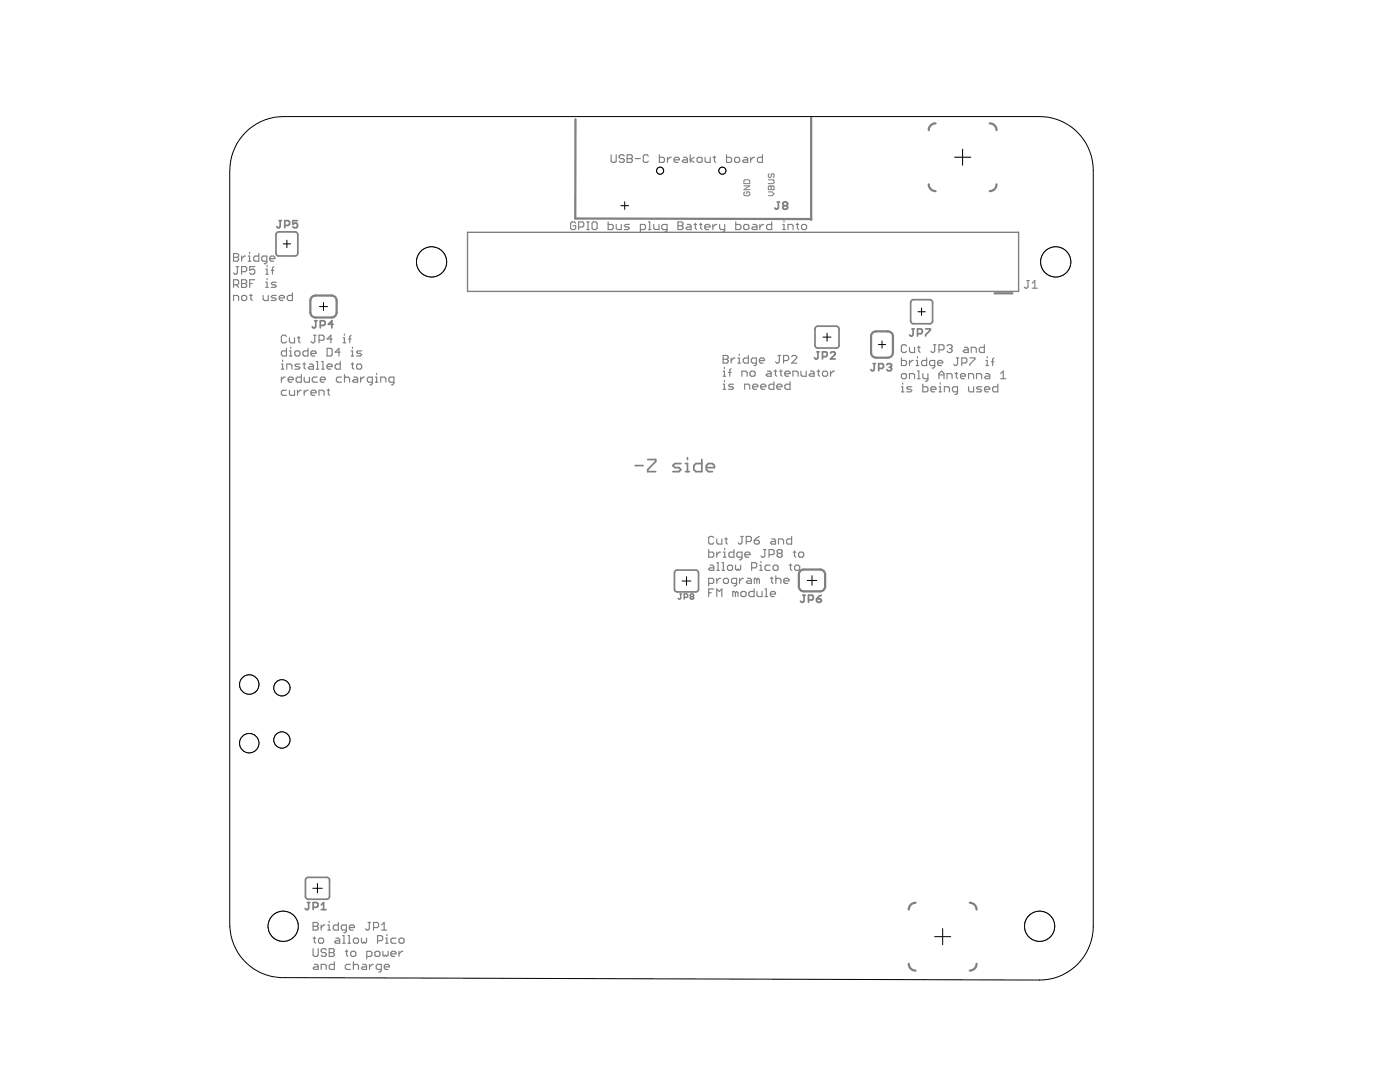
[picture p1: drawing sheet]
<svg xmlns="http://www.w3.org/2000/svg" width="279mm" height="216mm" viewBox="0 0 279 216" stroke-linecap="round" stroke-linejoin="round" font-family="sans-serif">
<g fill="none" stroke="#808080" stroke-width=".34">
<path d="M55.3 46.4l3.6-.1 .4 .2 .1 4-.2 .5-.3 .1-3.6-.1-.2-.5v-3.7zM55.7 44h.5M55.9 44v1.2l-.2 .2h-.2l-.3-.2M56.8 45h.7l.3-.3v-.4l-.3-.3h-.7v1.4M59.4 44h-1v.7l.5-.2h.2l.3 .2v.5l-.3 .2h-.4l-.3-.2M155.1 40.3h.5M155.3 40.3v1.2l-.2 .2h-.2l-.3-.2M156.5 41l-.3 .3v.2l.3 .2h.5l.2-.2v-.2l-.2-.3M156.5 41l-.3-.2v-.2l.3-.3h.5l.2 .3v.2l-.2 .2M156.5 41h.5M62.8 64h.5M63 64v1.2l-.2 .2h-.3l-.2-.2"/>
<path d="M63.9 64.9h.7l.3-.2v-.5l-.3-.2h-.7v1.4M66.5 64.7h-1l.7-.7v1.4M162.8 65.3l.4-.2 4 .1 .2 .4-.1 3.6-.4 .2h-3.7l-.4-.2-.2-.3zM163 70.2h.5M163.2 70.2v1.2l-.2 .2h-.2l-.3-.2M164.1 71.2h.7l.3-.3v-.4l-.3-.3h-.7v1.4M165.7 70.5l.3-.3h.5l.2 .3v.2l-1 .9h1M174.2 72.6h.5M174.5 72.6v1.1l-.3 .3h-.2l-.2-.3M175.4 73.5h.7l.2-.2v-.5l-.2-.2h-.7v1.4M177 72.8l.2-.2h.5l.2 .2v.2l-.2 .3M177.5 73.3h.2"/>
<path d="M177.7 73.3l.2 .2v.2l-.2 .3h-.5l-.2-.3M181.8 60l.5-.2h3.3l.4 .2 .1 4.1-.2 .4-3.6 .1-.5-.2-.1-.3zM182 65.6h.5M182.2 65.6v1.2l-.2 .3h-.2l-.3-.3M183.1 66.6h.7l.3-.3v-.4l-.3-.3h-.7v1.5M184.7 65.6h1v.3l-1 .9v.3M126.7 92.9h1.7M129.3 91.7h1.6v.4l-1.6 1.6v.4h1.6M135.9 92.5h-1.2l-.4 .4 .4 .4h.8l.4 .4-.4 .4h-1.2M136.8 94.1h.8M136.8 92.5h.4v1.6M137.2 91.3v.4"/>
<path d="M140.1 91.7v2.4h-1.2l-.4-.4v-.8l.4-.4h1.2M141 93.3h1.6v-.4l-.4-.4h-.8l-.4 .4v.8l.4 .4h.8M134.7 114l.4-.3 4.1 .2 .2 .4-.1 3.6-.4 .2h-3.8l-.4-.2-.1-.3zM160.2 118.8h.5M160.5 118.8v1.2l-.3 .2h-.2l-.3-.2M161.4 119.7h.7l.2-.2v-.5l-.2-.2h-.7v1.4M163 119.5h.7l.2 .2v.3l-.2 .2h-.5l-.2-.2zM163.9 118.8l-.5 .2-.4 .5M61.1 175.3l.4-.2h3.7l.5 .2 .1 .3-.1 3.6-.5 .2-4-.1-.2-.4zM61.4 180.1h.4M61.6 180.1v1.2l-.2 .2h-.3l-.2-.2M62.5 181h.7l.3-.2v-.5l-.3-.2h-.7v1.4"/>
<path d="M64.1 181.5h1M64.1 180.6l.5-.5v1.4"/>
</g>
<g fill="none" stroke="#808080" stroke-width=".44">
<path d="M114.9 23.8l-.1 19.8 47.1 .1M161.9 23.5v20.4M185.4 36.8l.3 .8 .4 .4 .6 .1M186.7 24.6l-.6 .1-.4 .4-.3 .9M197.5 24.6l.6 .1 .5 .4 .3 .9M198.9 36.8l-.3 .8-.5 .4-.6 .1M62.2 59.3l.7-.3h3.3l.5 .1 .4 .4 .1 .5v2.4l-.1 .4-.4 .4-.5 .2h-3.3l-.7-.3-.3-.7v-2.4zM198.5 58.5h3.5M174.1 66.4l.7-.3h2.4l.5 .2 .4 .3 .1 .5v3.3l-.3 .7-.7 .3h-2.4l-.7-.3-.3-.7v-3.3zM159.7 113.9l.7-.3h3.3l.7 .3 .3 .7v2.4l-.3 .7-.7 .3h-3.3l-.5-.1-.3-.4-.2-.5v-2.4zM181.4 192.3l.3 .9 .4 .3 .6 .2M182.7 180.1l-.3 .1a1.38 1.38 0 0 0-1 1.3"/>
<path d="M193.5 180.1l.6 .2 .5 .4 .3 .8M194.9 192.3v.3a1.38 1.38 0 0 1-1.4 1.1"/>
</g>
<g fill="none" stroke="#808080" stroke-width=".23">
<path d="M122 30.9v1.3l.2 .2h.5l.3-.2v-1.3M124.6 31.1l-.3-.2h-.5l-.3 .2v.3l.3 .2h.5l.3 .3v.3l-.3 .2h-.5l-.3-.2M125.2 30.9h.7l.3 .2v.3l-.3 .2 .3 .3v.3l-.3 .2h-.7zM125.2 31.6h.7M126.8 31.6h1M129.4 31.1l-.3-.2h-.5l-.2 .2v1.1l.2 .2h.5l.3-.2M131.6 30.9v1.5h.8l.2-.2v-.6l-.2-.2h-.8M133.2 31.4v1M134 31.4h-.3l-.5 .5M134.5 31.9h1.1v-.3l-.3-.2h-.5l-.3 .2v.6l.3 .2h.5M136.4 31.4h.5l.3 .2v.8h-.8l-.3-.2 .3-.3h.8M137.8 30.9v1.5"/>
<path d="M138.5 31.4l-.7 .5 .7 .5M139.1 31.6l.3-.2h.5l.2 .2v.6l-.2 .2h-.5l-.3-.2zM140.7 31.4v.8l.3 .2h.7v-1M142.3 31.4h.5M142.6 31.1v1.1l.2 .2M145 30.9v1.5h.8l.2-.2v-.6l-.2-.2h-.8M146.6 31.6l.3-.2h.5l.2 .2v.6l-.2 .2h-.5l-.3-.2zM148.5 31.4h.5l.2 .2v.8h-.7l-.3-.2 .3-.3h.7M149.8 31.4v1M150.6 31.4h-.3l-.5 .5M152.2 30.9v1.5h-.8l-.2-.2v-.6l.2-.2h.8M46.6 50.6h.8l.2 .2v.3l-.2 .3 .2 .2v.3l-.2 .2h-.8z"/>
<path d="M46.6 56.8h.8l.2-.2v-.5l-.2-.3h-.8v1.5M46.6 60v-1.1h.8l.2 .3v.8M46.6 51.4h.8M47.1 53.2h.5M47.1 56.8l.5 .5M47.4 53.2v1.3l-.3 .2h-.2l-.3-.2M48.2 51.1v1M48.2 54.2h.8l.2-.2v-.6l-.2-.2h-.8v1.5M48.2 55.8h.8l.2 .3v.2l-.2 .3 .2 .2v.3l-.2 .2h-.8zM48.2 56.6h.8M48.5 58.9h.5l.2 .3v.5l-.2 .3h-.5l-.3-.3v-.5zM49 51.1h-.3l-.5 .5"/>
<path d="M49.6 52.1h.5M49.6 51.1h.2v1M49.8 50.3v.3M49.8 56.6h.5M49.8 58.9h.5M50.1 58.7v1l.2 .3M50.8 53.2h-1v.8l.5-.3h.3l.2 .3v.5l-.2 .2h-.5l-.3-.2M50.8 55.8h-1v1.5M51.6 50.6v1.5h-.7l-.3-.2v-.5l.3-.3h.7M52.5 58.9v.8l.3 .3h.7v-1.1M53 54.7h.6M53 53.7h.3v1"/>
<path d="M53 56.3h.3v1M53 57.3h.6M53.3 52.1h-.8l-.3-.2v-.5l.3-.3h.8v1.3l-.3 .2h-.3M53.3 52.9v.3M53.3 55.6v.2M53.8 51.6h1.1v-.2l-.3-.3h-.5l-.3 .3v.5l.3 .2h.5M54.1 54h.5M54.6 53.2l-.2 .2v1.3M55.1 56.3h-.7l-.3 .3 .3 .2h.5l.2 .3-.2 .2h-.8M55.1 58.9h-.7l-.3 .3 .3 .3h.5l.2 .2-.2 .3h-.8M55.7 59.5h1v-.3l-.2-.3h-.5l-.3 .3v.5l.3 .3h.5M58.4 58.4v1.6h-.8l-.3-.3v-.5l.3-.3h.8"/>
<path d="M114.9 44.5l-.3-.2h-.5l-.2 .2v1.1l.2 .2h.5l.3-.2v-.6h-.5M115.5 45.3h.7l.3-.3v-.5l-.3-.2h-.7v1.5M117.1 44.3h.5M117.1 45.8h.5M117.3 44.3v1.5M118.2 44.5l.2-.2h.5l.3 .2v1.1l-.3 .2h-.5l-.2-.2zM121.4 44.3v1.5h.7l.3-.2v-.6l-.3-.2h-.7M123 44.8v.8l.2 .2h.8v-1M125.6 44.8h-.8l-.2 .2 .2 .3h.5l.3 .3-.3 .2h-.7M127.8 45.8h.8l.2-.2v-.6l-.2-.2h-.8v1.5M129.4 44.3h.3v1.5M129.4 45.8h.5"/>
<path d="M130.5 44.8v.8l.2 .2h.8v-1M133.1 45.8h-.8l-.2-.2v-.6l.2-.2h.8v1.3l-.3 .2h-.2M135.3 44.3h.8l.2 .2v.3l-.2 .2 .2 .3v.3l-.2 .2h-.8zM135.3 45h.8M137.2 44.8h.5l.2 .2v.8h-.7l-.3-.2 .3-.3h.7M138.5 44.8h.5M138.8 44.5v1.1l.2 .2M139.6 44.8h.5M139.8 44.5v1.1l.3 .2M140.7 45.3h1v-.3l-.3-.2h-.5l-.2 .2v.6l.2 .2h.5M142.3 44.8v1M143 44.8h-.2l-.5 .5"/>
<path d="M143.6 44.8v.8l.3 .2h.7M144.6 44.8v1.3l-.2 .2h-.3M146.8 44.3v1.5h.8l.2-.2v-.6l-.2-.2h-.8M148.7 44.8h.5l.3 .2v.6l-.3 .2h-.5l-.3-.2v-.6zM150.3 44.8h.5l.3 .2v.8h-.8l-.3-.2 .3-.3h.8M151.6 44.8v1M152.4 44.8h-.3l-.5 .5M154 44.3v1.5h-.8l-.2-.2v-.6l.2-.2h.8M156.2 45.8h.5M156.2 44.8h.3v1M156.5 44v.3M157.3 45.8v-1h.7l.3 .2v.8"/>
<path d="M158.9 44.8h.5M159.1 44.5v1.1l.3 .2M160 45l.2-.2h.5l.3 .2v.6l-.3 .2h-.5l-.2-.2zM204.9 56h.5M205.2 56v1.3l-.3 .2h-.2l-.3-.2M206 57.5h1M206 56.5l.5-.5v1.5M56.2 75.2v1.1M56.2 72.6h.2v1.1M56.2 73.7h.5M56.4 71.9v.2M56.9 75.2h-.2l-.5 .6"/>
<path d="M57.2 67.1l-.3-.2h-.5l-.2 .2v1.1l.2 .2h.5l.3-.2M57.2 69.5v1.5h-.8l-.2-.2v-.5l.2-.3h.8M57.2 77.9h-.8l-.2 .2v.5l.2 .3h.8M57.2 73.7v-1.1h.8l.3 .3v.8M57.5 75.8h1v-.3l-.2-.3h-.5l-.3 .3v.5l.3 .3h.5M57.8 67.4v.8l.2 .2h.8v-1M57.8 77.9v.7l.2 .3h.8v-1M57.8 71h.5M57.8 70h.2v1M58 69.3v.2M58.8 70.3l.3-.3h.5l.3 .3v.5l-.3 .2h-.5l-.3-.2zM59.4 67.4h.5"/>
<path d="M59.4 77.9v1M59.6 67.1v1.1l.3 .2M59.9 72.6h-.8l-.3 .3 .3 .3h.5l.3 .2-.3 .3h-.8M60.1 74.7v1.6h-.7l-.3-.3v-.5l.3-.3h.7M60.1 77.9h-.2l-.5 .5M60.5 72.6h.5M60.7 72.4v1l.3 .3M60.7 75.2v.8l.3 .3h.7v-1.1M60.7 77.9v1M61.5 69.5v1.5h-.8l-.2-.2v-.5l.2-.3h.8M61.5 77.9h-.3l-.5 .5M61.8 72.6h.5l.2 .3v.8h-.7l-.3-.3 .3-.2h.7"/>
<path d="M62.1 70.5h1v-.2l-.3-.3h-.5l-.2 .3v.5l.2 .2h.5M62.1 78.4h1v-.3l-.3-.2h-.5l-.2 .2v.5l.2 .3h.5M62.6 66.9h.5M62.8 66.9v1.3l-.2 .2h-.3l-.2-.2M63.1 73.7h.5M63.1 72.1h.3v1.6M63.3 75.2h-.7l-.3 .3v.5l.3 .3h.7M63.7 67.9h.7l.3-.3v-.5l-.3-.2h-.7v1.5M63.7 78.9v-1h.7l.3 .2v.8M63.9 75.8h1v-.3l-.2-.3h-.5l-.3 .3v.5l.3 .3h.5M64.2 73.7h.5M64.2 72.1h.3v1.6"/>
<path d="M65.3 69.5h.7l.3 .3v1l-.3 .2h-.7zM65.3 73.2h1v-.3l-.3-.3h-.5l-.2 .3v.5l.2 .3h.5M65.3 77.9h.5M65.5 77.6v1l.3 .3M66.3 67.6h-1l.7-.7v1.5M67.9 70.3h-1l.7-.8v1.5M67.9 72.1v1.6h-.8l-.2-.3v-.5l.2-.3h.8M68.2 75.2h-.8l-.3 .3v.5l.3 .3h.8M68.5 68.4h.5M68.5 67.4h.2v1M68.7 66.6v.3M68.7 74.7v1.6"/>
<path d="M68.7 75.5l.3-.3h.5l.3 .3v.8M69.6 67.6h.5M70.1 66.9l-.3 .2v1.3M70.1 71h.5M70.1 70h.2v1M70.1 72.6h.5M70.3 72.4v1l.3 .3M70.3 69.3v.2M70.6 75.2h.5l.3 .3v.8h-.8l-.2-.3 .2-.2h.8M71.2 72.9l.2-.3h.5l.3 .3v.5l-.3 .3h-.5l-.2-.3zM72 75.2v1.1M72.2 70h-.8l-.2 .3 .2 .2h.5l.3 .3-.3 .2h-.7"/>
<path d="M72.7 75.2h-.2l-.5 .6M74.3 76.3h-.7l-.3-.3v-.5l.3-.3h.7v1.3l-.2 .3h-.3M74.9 75.2h.3v1.1M74.9 76.3h.5M75.2 74.5v.2M76 76.3v-1.1h.8l.2 .3v.8M78.6 76.3h-.7l-.3-.3v-.5l.3-.3h.7v1.3l-.2 .3h-.3M144.3 70.9h.8l.2 .3v.2l-.2 .3 .2 .2v.3l-.2 .3h-.8zM144.3 71.7h.8M144.3 74.1h.3v1M144.3 76.7h.3v1M144.3 75.1h.5"/>
<path d="M144.3 77.7h.5M144.6 73.3v.3M144.6 75.9v.3M145.4 74.3h.5M145.9 73.6l-.3 .2v1.3M145.9 71.4v1.1M146.4 76.7h-.8l-.2 .2 .2 .3h.6l.2 .2-.2 .3h-.8M146.7 71.4h-.3l-.5 .5M147.3 72.5h.5M147.3 71.4h.2v1.1M147.5 70.7v.2M148.1 75.1v-1h.7l.3 .2v.8"/>
<path d="M148.6 77.7v-1h.8l.2 .2v.8M149.4 70.9v1.6h-.8l-.3-.3v-.5l.3-.3h.8M149.9 74.1h.6l.2 .2v.5l-.2 .3h-.6l-.2-.3v-.5zM150.2 77.2h1v-.3l-.2-.2h-.5l-.3 .2v.5l.3 .3h.5M151 72.5h-.8l-.3-.3v-.5l.3-.3h.8v1.3l-.3 .3h-.2M151.6 71.9h1v-.2l-.3-.3h-.5l-.2 .3v.5l.2 .3h.5M151.8 77.2h1v-.3l-.2-.2h-.5l-.3 .2v.5l.3 .3h.5M153.1 74.1h.5l.3 .2v.8h-.8l-.2-.3 .2-.2h.8M154.5 76.2v1.5h-.8l-.3-.3v-.5l.3-.2h.8M154.5 74.1h.5M154.7 73.8v1l.3 .3M155 77.2h1.1v-.3l-.3-.2h-.5l-.3 .2v.5l.3 .3h.5"/>
<path d="M155.3 70.9h.5M155.5 70.9v1.3l-.2 .3h-.3l-.2-.3M155.6 74.1h.5M155.8 73.8v1l.3 .3M156.4 71.9h.7l.3-.2v-.5l-.3-.3h-.7v1.6M156.6 74.6h1.1v-.3l-.3-.2h-.5l-.3 .2v.5l.3 .3h.5M157.7 76.2v1.5h-.8l-.3-.3v-.5l.3-.2h.8M158 71.2l.2-.3h.5l.3 .3v.2l-1 1.1h1M158.2 75.1v-1h.8l.3 .2v.8M159.9 74.1v.7l.2 .3h.8v-1M161.7 74.1h.5l.3 .2v.8h-.8l-.2-.3 .2-.2h.8M163.1 74.1h.5"/>
<path d="M163.3 73.8v1l.3 .3M164.4 74.1h.5l.3 .2v.5l-.3 .3h-.5l-.3-.3v-.5zM165.8 74.1v1M166.5 74.1h-.2l-.5 .5M179.9 71.4v1.5h.8l.2-.2v-.5l-.2-.3h-.8M179.9 77.2h.2v1M179.9 78.2h.5M180.1 74.5h.6l.2 .3v.5l-.2 .3h-.6l-.2-.3v-.5zM180.1 76.4v.2M180.9 69l-.2-.2h-.6l-.2 .2v1.1l.2 .2h.6l.2-.2M181.5 69.3v.8l.3 .2h.7v-1M181.5 71.9v1"/>
<path d="M181.5 75.6v-1.1h.8l.2 .3v.8M182 77.2h-.8l-.2 .2 .2 .3h.5l.3 .2-.3 .3h-.7M182.3 71.9h-.3l-.5 .5M182.8 72.9h.5M182.8 71.9h.3v1M183.1 71.2v.2M183.1 74h.3v1.6M183.1 69.3h.5M183.1 75.6h.5M183.4 69v1.1l.2 .2M184.2 76.6v1.6h.7l.3-.3v-.5l-.3-.2h-.7M184.2 74.5v.8l.2 .3h.8"/>
<path d="M184.9 71.4v1.5h-.7l-.3-.2v-.5l.3-.3h.7M185.2 74.5v1.3l-.3 .3h-.2M185.8 77.7h1v-.3l-.3-.2h-.5l-.2 .2v.5l.2 .3h.5M186.3 68.8h.5M186.5 72.9h-.7l-.3-.2v-.5l.3-.3h.7v1.3l-.2 .2h-.3M186.5 68.8v1.3l-.2 .2h-.3l-.2-.2M187.1 72.4h1.1v-.2l-.3-.3h-.5l-.3 .3v.5l.3 .2h.5M187.4 77.2h.2v1M187.4 69.8h.8l.2-.2v-.6l-.2-.2h-.8v1.5M187.4 75.6v-1.1l.5-.5 .5 .5v1.1M187.4 74.8h1M187.4 78.2h.5"/>
<path d="M187.6 76.4v.2M188.5 78.2v-1h.7l.3 .2v.8M189 69l.3-.2h.5l.2 .2v.3l-.2 .3M189 75.6v-1.1h.8l.2 .3v.8M189.5 69.6h.3M189.8 69.6l.2 .2v.3l-.2 .2h-.5l-.3-.2M190.6 74.5h.5M190.8 71.4h.5M190.9 74.3v1l.2 .3M191.1 71.4v1.3l-.3 .2h-.2l-.3-.2M191.1 78.2h-.8l-.2-.3v-.5l.2-.2h.8v1.2l-.3 .3h-.2M191.7 75.1h1v-.3l-.3-.3h-.5l-.2 .3v.5l.2 .3h.5"/>
<path d="M191.9 72.4h.8l.3-.2v-.5l-.3-.3h-.8v1.5M192.5 69.3h.5l.2 .3v.7h-.7l-.3-.2 .3-.3h.7M193.3 75.6v-1.1h.8l.2 .3v.8M193.3 77.2v.7l.2 .3h.8v-1M193.5 71.4h1.1v.3l-1.1 1v.2M193.8 70.3v-1h.8l.2 .3v.7M194.9 75.6v-1.1h.8l.2 .3v.8M195.9 77.2h-.7l-.3 .2 .3 .3h.5l.2 .2-.2 .3h-.8M196.4 68.8v1.5h-.7l-.3-.2v-.5l.3-.3h.7M196.5 77.7h1v-.3l-.2-.2h-.6l-.2 .2v.5l.2 .3h.6M196.7 74.5h.6l.2 .3v.8h-.8l-.2-.3 .2-.2h.8M196.8 72.9h.5"/>
<path d="M196.8 71.9h.2v1M197 71.2v.2M197.8 72.2h.6M198.4 71.4l-.3 .3v1.2M199.1 76.6v1.6h-.7l-.3-.3v-.5l.3-.2h.7M199.7 75.6h1M199.7 74.5l.5-.5v1.6M141.4 109.7v1.5h.8l.3-.3v-.5l-.3-.2h-.8M141.4 116.4h.8l.3-.2v-.5l-.3-.3h-.8v1.5M141.4 118.3h.5M141.7 112.8h.5l.3 .2v.8h-.8l-.3-.2 .3-.3h.8M142.5 107.3l-.3-.3h-.5l-.3 .3v1l.3 .3h.5l.3-.3"/>
<path d="M142.5 117.5h-1.1v1.5M143 107.5v.8l.3 .3h.8v-1.1M143 110.2v1M143 115.4v1M143 119v-1.5l.6 .5 .5-.5v1.5M143 113.8h.6M143 112.3h.3v1.5M143.8 110.2h-.2l-.6 .5M143.8 115.4h-.2l-.6 .5M144.1 113.8h.5M144.1 112.3h.3v1.5M144.4 111.2h.5"/>
<path d="M144.4 110.2h.2v1M144.6 109.4v.3M144.6 115.4h.5l.3 .3v.5l-.3 .2h-.5l-.2-.2v-.5zM144.7 107.5h.5M144.9 107.3v1l.3 .3M145.2 113l.2-.2h.5l.3 .2v.6l-.3 .2h-.5l-.2-.2zM146.5 109.7v1.5h-.8l-.2-.3v-.5l.2-.2h.8M146.8 118.3l.2-.3 .3 .3v.7M146.8 118.3v.7M146.8 118.3l-.3-.3h-.3v1M146.8 112.8v.8l.2 .2 .3-.2 .3 .2 .2-.2v-.8M147 116.4h-.8l-.2-.2v-.5l.2-.3h.8v1.3l-.3 .2h-.2"/>
<path d="M147.6 115.4v1M147.8 107h.5M148.1 107v1.3l-.3 .3h-.2l-.3-.3M148.1 111.2h-.8l-.3-.3v-.5l.3-.2h.8v1.2l-.3 .3h-.2M148.1 118h.5l.3 .3v.5l-.3 .2h-.5l-.3-.2v-.5zM148.4 115.4h-.3l-.5 .5M148.7 110.7h1v-.3l-.3-.2h-.5l-.2 .2v.5l.2 .3h.5M148.9 108.1h.8l.2-.3v-.5l-.2-.3h-.8v1.6M149.2 115.4h.5l.2 .3v.7h-.7l-.3-.2 .3-.3h.7M150 113.3h.8l.2-.3v-.5l-.2-.2h-.8v1.5M150.5 117.5v1.5h-.8l-.2-.2v-.5l.2-.3h.8M150.5 107.8h.8l.3 .3v.2l-.3 .3h-.5l-.3-.3z"/>
<path d="M151 115.7l-.2-.3h-.3v1M151 115.7l.3-.3 .3 .3v.7M151 115.7v.7M151.1 118v.8l.2 .2h.8v-1M151.6 107l-.6 .3-.5 .5M151.6 112.8h.3v1M151.6 113.8h.5M151.9 112v.3M152.4 109.7h.5M152.6 109.7v1.2l-.2 .3h-.3l-.2-.3M152.7 117.5h.2v1.5M152.7 119h.5"/>
<path d="M153.5 110.7h.7l.3-.3v-.5l-.3-.2h-.7v1.5M153.7 112.8h-.8l-.2 .2v.6l.2 .2h.8M153.8 118.5h1v-.2l-.3-.3h-.5l-.2 .3v.5l.2 .2h.5M153.8 115.4h.5M154 107.5h.5l.3 .3v.8h-.8l-.2-.3 .2-.2h.8M154 115.1v1.1l.3 .2M154.5 112.8h.5l.3 .2v.6l-.3 .2h-.5l-.2-.2v-.6zM154.8 115.7l.3-.3h.5l.3 .3v.7M154.8 114.9v1.5M155.3 110.4l-.2 .3v.2l.2 .3h.6l.2-.3v-.2l-.2-.3M155.3 110.4l-.2-.2v-.3l.2-.2h.6l.2 .2v.3l-.2 .2M155.3 110.4h.6"/>
<path d="M155.4 108.6v-1.1h.7l.3 .3v.8M156.4 115.9h1.1v-.2l-.3-.3h-.5l-.3 .3v.5l.3 .2h.5M157.5 112.8h.5M157.8 112.5v1.1l.2 .2M158 107v1.6h-.8l-.2-.3v-.5l.2-.3h.8M158.3 110.2h.5M158.6 109.9v1l.2 .3M158.8 112.8h.5l.3 .2v.6l-.3 .2h-.5l-.2-.2v-.6zM159.6 110.2h.5l.3 .2v.5l-.3 .3h-.5l-.2-.3v-.5zM62.5 184.1h.7l.3 .2v.3l-.3 .2 .3 .3v.2l-.3 .3h-.7zM62.5 189.3v1.3l.2 .2h.5l.3-.2v-1.3M62.5 184.8h.7"/>
<path d="M62.5 187.2h.5M62.7 192.4h.5l.3 .3v.7h-.8l-.2-.2 .2-.3h.8M62.7 186.9v1.1l.3 .2M63.8 187.2h.5l.3 .3v.5l-.3 .2h-.5l-.2-.2v-.5zM64.1 184.6v1M64.1 193.4v-1h.8l.2 .3v.7M64.9 184.6h-.3l-.5 .5M65.1 189.5l-.2-.2h-.6l-.2 .2v.3l.2 .3h.6l.2 .2v.3l-.2 .2h-.6l-.2-.2M65.4 185.6h.6M65.4 184.6h.3v1M65.7 183.8v.3M65.7 189.3h.8l.2 .2v.3l-.2 .3 .2 .2v.3l-.2 .2h-.8z"/>
<path d="M65.7 190.1h.8M66.7 191.9v1.5h-.7l-.3-.2v-.5l.3-.3h.7M67 187.2h.5l.3 .3v.7h-.8l-.2-.2 .2-.3h.8M67.5 184.1v1.5h-.7l-.3-.3v-.5l.3-.2h.7M68.4 188.2h.5M68.4 186.7h.2v1.5M68.9 189.8h.5M69.1 185.6h-.7l-.3-.3v-.5l.3-.2h.7v1.2l-.2 .3h-.3M69.2 189.5v1.1l.2 .2M69.4 186.7h.3v1.5M69.4 188.2h.6M69.7 185.1h1v-.3l-.2-.2h-.5l-.3 .2v.5l.3 .3h.5"/>
<path d="M69.9 192.4h-.7l-.3 .3v.5l.3 .2h.7M70 190.1l.3-.3h.5l.2 .3v.5l-.2 .2h-.5l-.3-.2zM70.5 187.5l.3-.3h.5l.2 .3v.5l-.2 .2h-.5l-.3-.2zM70.5 192.7l.3-.3h.5l.2 .3v.7M70.5 191.9v1.5M72.1 187.2v.8l.3 .2 .2-.2 .3 .2 .3-.2v-.8M72.4 192.4h.5l.3 .3v.7h-.8l-.3-.2 .3-.3h.8M73.2 190.8h.8l.2-.2v-.5l-.2-.3h-.8v1.5M73.4 184.1h.6M73.7 184.1v1.2l-.3 .3h-.2l-.3-.3M73.7 192.4v1M74.5 192.4h-.2l-.6 .5"/>
<path d="M74.5 185.1h.8l.3-.3v-.5l-.3-.2h-.8v1.5M74.8 190.1l.3-.3h.5l.2 .3v.5l-.2 .2h-.5l-.3-.2zM75.4 187.7h.7l.3-.2v-.6l-.3-.2h-.7v1.5M76.1 193.4h-.8l-.2-.2v-.5l.2-.3h.8v1.3l-.3 .3h-.2M76.2 185.6h1M76.2 184.6l.5-.5v1.5M76.4 189.8v.8l.3 .2 .2-.2 .3 .2 .2-.2v-.8M76.7 192.9h1v-.2l-.3-.3h-.5l-.2 .3v.5l.2 .2h.5M77 187.2h.2v1M77 188.2h.5M77.2 186.4v.3M78 190.3h1v-.2l-.2-.3h-.5l-.3 .3v.5l.3 .2h.5"/>
<path d="M79 187.2h-.7l-.3 .3v.5l.3 .2h.7M79.6 187.5l.3-.3h.5l.2 .3v.5l-.2 .2h-.5l-.3-.2zM79.6 189.8v1M80.4 189.8h-.3l-.5 .5"/>
</g>
<path d="M148.5 37.1h1.1l-1.1 .7h1.1M148.5 36.1l.2-.2h.7l.2 .2v.5h-1.1zM148.7 38.3l-.2 .2v.4l.2 .2h.7l.2-.2v-.4l-.2-.2h-.4v.4M153.3 38.3h.8l.4 .4-.4 .4h-.8M153.3 35.9h1l.2 .2v.3l-.2 .2h-1M153.5 37.1l.4 .2 .4-.2 .2 .2v.5h-1.2v-.5zM153.5 34.7l-.2 .2v.3l.2 .3 .4-.3v-.3l.2-.2 .4 .2v.3l-.2 .3M153.9 37.3v.5" fill="none" stroke="#808080" stroke-width=".2"/>
<path d="M93.3 46.4h110v11.7h-110zM135.7 118.5h.3M135.8 118.5v.9l-.1 .1-.4-.1M136.5 119.2h.6l.1-.2v-.3l-.1-.2h-.6v1M137.9 119l-.1 .2 .1 .3h.4l.1-.1-.1-.4M137.9 119l-.1-.1 .1-.4h.4l.1 .2-.1 .3M137.9 119h.4" fill="none" stroke="#808080" stroke-width=".28"/>
<g fill="none" stroke="#000" stroke-width=".2">
<path d="M190.5 31.4h3.2M192.1 29.8v3.2M56.5 48.7h1.5M57.3 47.9v1.5M123.9 41h1.6M124.7 40.3v1.5M63.8 61.2h1.6M64.6 60.4v1.6M164.3 67.3h1.5M165.1 66.5v1.6M175.3 68.7h1.4M176 68v1.5"/>
<path d="M183.2 62.2h1.5M183.9 61.5v1.4M136.1 115.9h1.8M137 115.1v1.7M161.1 115.8h1.9M162.1 114.9v1.9M62.4 177.2h1.9M63.4 176.3v1.9M186.5 186.9h3.2M188.1 185.3v3.2"/>
<circle cx="210.7" cy="52.3" r="3"/>
</g>
<circle cx="210.7" cy="52.3" r="3" fill="#fff" stroke="#000" stroke-width=".2"/>
<circle cx="86.1" cy="52.3" r="3" fill="none" stroke="#000" stroke-width=".2"/>
<circle cx="86.1" cy="52.3" r="3" fill="#fff" stroke="#000" stroke-width=".2"/>
<circle cx="56.5" cy="184.8" r="3" fill="none" stroke="#000" stroke-width=".2"/>
<circle cx="56.5" cy="184.8" r="3" fill="#fff" stroke="#000" stroke-width=".2"/>
<circle cx="207.5" cy="184.8" r="3" fill="none" stroke="#000" stroke-width=".2"/>
<circle cx="207.5" cy="184.8" r="3" fill="#fff" stroke="#000" stroke-width=".2"/>
<g fill="none" stroke="#000" stroke-width=".2">
<path d="M45.8 34.1v150.8M45.9 34a10.7 10.7 0 0 1 10.7-10.7h150.9a10.7 10.7 0 0 1 10.7 10.7v150.8a10.7 10.7 0 0 1-10.7 10.8l-150.6-.5a10.6 10.6 0 0 1-11-10.3"/>
<circle cx="49.7" cy="136.6" r="1.93"/>
</g>
<circle cx="49.7" cy="136.6" r="1.93" fill="#fff" stroke="#000" stroke-width=".2"/>
<circle cx="49.7" cy="148.3" r="1.93" fill="none" stroke="#000" stroke-width=".2"/>
<circle cx="49.7" cy="148.3" r="1.93" fill="#fff" stroke="#000" stroke-width=".2"/>
<circle cx="56.3" cy="137.2" r="1.61" fill="none" stroke="#000" stroke-width=".2"/>
<circle cx="56.3" cy="137.2" r="1.61" fill="#fff" stroke="#000" stroke-width=".2"/>
<circle cx="56.3" cy="147.7" r="1.61" fill="none" stroke="#000" stroke-width=".2"/>
<circle cx="56.3" cy="147.7" r="1.61" fill="#fff" stroke="#000" stroke-width=".2"/>
<circle cx="131.7" cy="34.1" r=".7" fill="none" stroke="#000" stroke-width=".2"/>
<circle cx="131.7" cy="34.1" r=".7" fill="#fff" stroke="#000" stroke-width=".2"/>
<circle cx="144.2" cy="34.1" r=".7" fill="none" stroke="#000" stroke-width=".2"/>
<circle cx="144.2" cy="34.1" r=".7" fill="#fff" stroke="#000" stroke-width=".2"/>
</svg>
